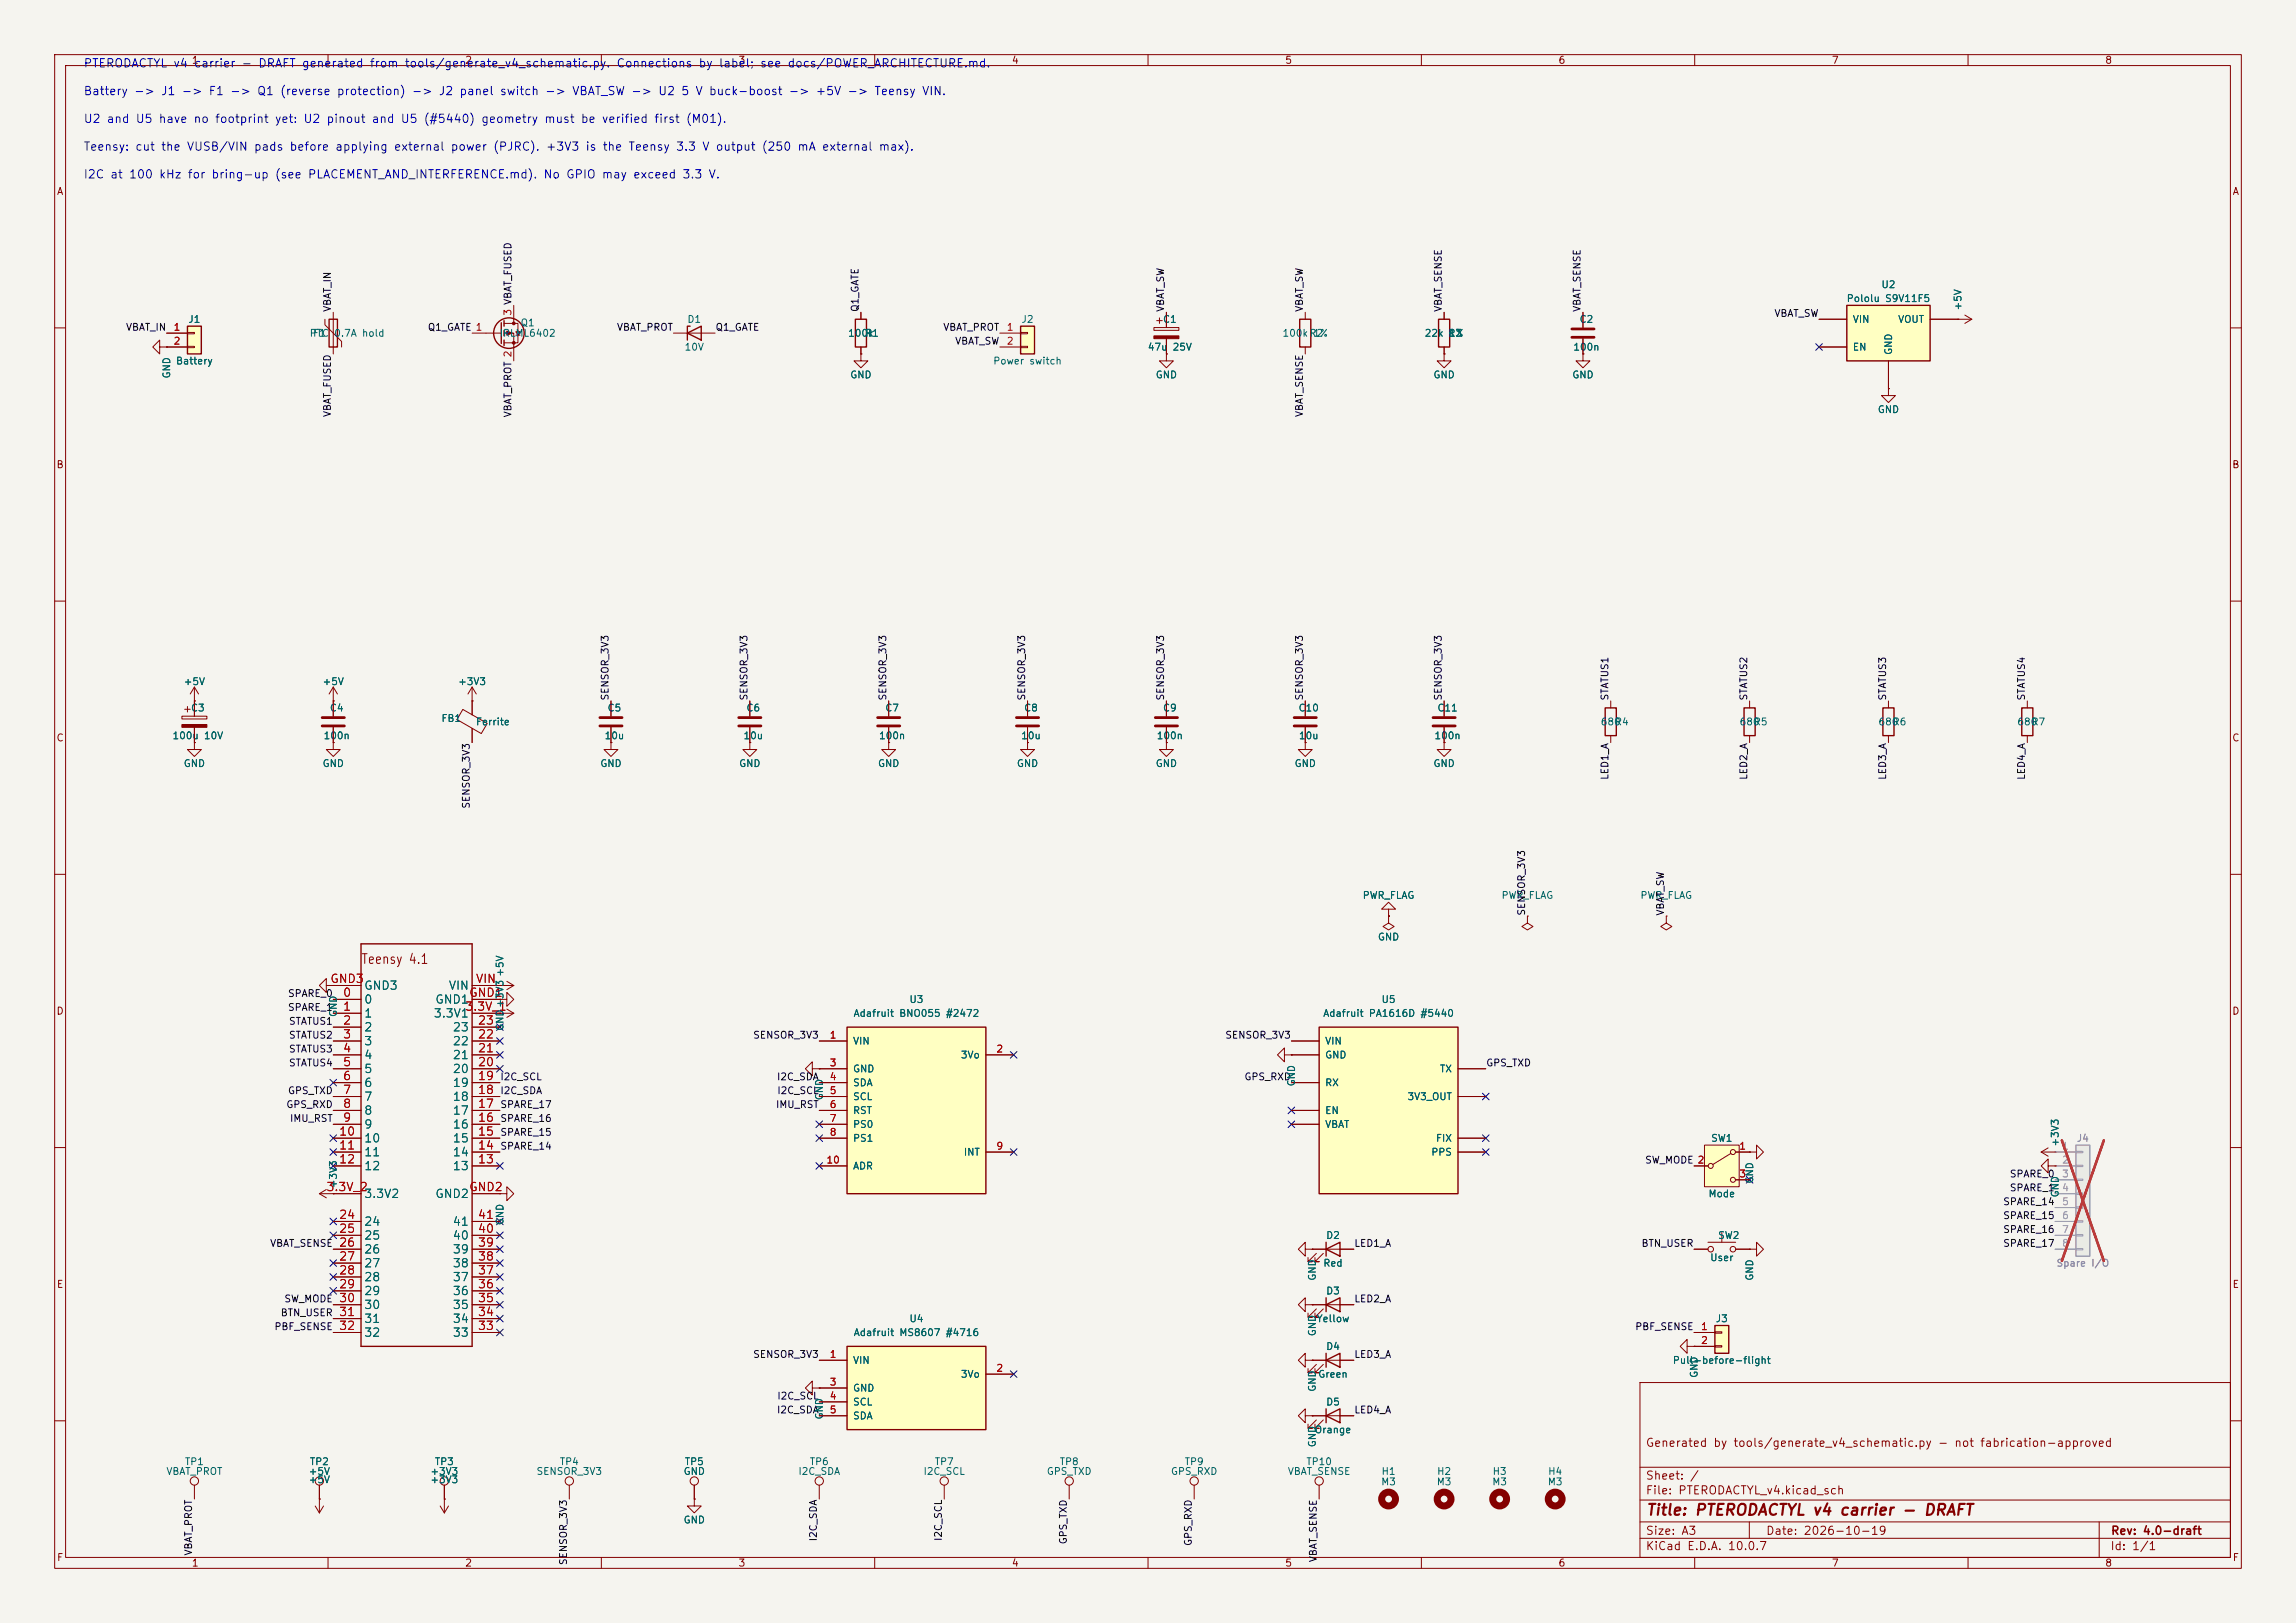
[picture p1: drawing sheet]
<svg xmlns="http://www.w3.org/2000/svg" width="420mm" height="297mm" viewBox="0 0 420 297" stroke-linecap="round" stroke-linejoin="round" font-family="sans-serif">
<defs><g id="words">
<text font-size="2" fill="#840000" x="301" y="277.8">Title: PTERODACTYL v4 carrier - DRAFT</text>
<text font-size="1.8" fill="#840000" x="66" y="176.8">Teensy 4.1</text>
<g font-size="1.5" fill="#0000c2">
<text x="15.2" y="12.7">PTERODACTYL v4 carrier - DRAFT generated from tools/generate_v4_schematic.py. Connections by label; see docs/POWER_ARCHITECTURE.md.</text>
<text x="15.2" y="17.8">Battery -&gt; J1 -&gt; F1 -&gt; Q1 (reverse protection) -&gt; J2 panel switch -&gt; VBAT_SW -&gt; U2 5 V buck-boost -&gt; +5V -&gt; Teensy VIN.</text>
<text x="15.2" y="22.9">U2 and U5 have no footprint yet: U2 pinout and U5 (#5440) geometry must be verified first (M01).</text>
<text x="15.2" y="28">Teensy: cut the VUSB/VIN pads before applying external power (PJRC). +3V3 is the Teensy 3.3 V output (250 mA external max).</text>
<text x="15.2" y="33">I2C at 100 kHz for bring-up (see PLACEMENT_AND_INTERFERENCE.md). No GPIO may exceed 3.3 V.</text>
</g>
<g font-size="1.5" fill="#a90000">
<text x="60.3" y="180.3">GND3</text>
<text x="62.6" y="182.8">0</text>
<text x="62.6" y="185.3">1</text>
<text x="85" y="185.3">3.3V_1</text>
<text x="85.7" y="182.8">GND1</text>
<text x="86.9" y="180.3">VIN</text>
<text x="62.6" y="187.9">2</text>
<text x="62.6" y="190.4">3</text>
<text x="87.3" y="190.4">22</text>
<text x="87.3" y="187.9">23</text>
<text x="62.6" y="193">4</text>
<text x="62.6" y="195.5">5</text>
<text x="87.3" y="195.5">20</text>
<text x="87.3" y="193">21</text>
<text x="62.6" y="198">6</text>
<text x="62.6" y="200.6">7</text>
<text x="62.6" y="203.1">8</text>
<text x="87.3" y="203.1">17</text>
<text x="87.3" y="200.6">18</text>
<text x="87.3" y="198">19</text>
<text x="61.9" y="208.2">10</text>
<text x="62.6" y="205.7">9</text>
<text x="87.3" y="208.2">15</text>
<text x="87.3" y="205.7">16</text>
<text x="61.9" y="210.7">11</text>
<text x="61.9" y="213.3">12</text>
<text x="87.3" y="213.3">13</text>
<text x="87.3" y="210.7">14</text>
<text x="59.6" y="218.4">3.3V_2</text>
<text x="85.7" y="218.4">GND2</text>
<text x="61.9" y="223.4">24</text>
<text x="61.9" y="226">25</text>
<text x="87.3" y="226">40</text>
<text x="87.3" y="223.4">41</text>
<text x="61.9" y="228.5">26</text>
<text x="61.9" y="231.1">27</text>
<text x="61.9" y="233.6">28</text>
<text x="87.3" y="233.6">37</text>
<text x="87.3" y="231.1">38</text>
<text x="87.3" y="228.5">39</text>
<text x="61.9" y="236.1">29</text>
<text x="61.9" y="238.7">30</text>
<text x="87.3" y="238.7">35</text>
<text x="87.3" y="236.1">36</text>
<text x="61.9" y="241.2">31</text>
<text x="61.9" y="243.8">32</text>
<text x="87.3" y="243.8">33</text>
<text x="87.3" y="241.2">34</text>
</g>
<g font-size="1.5" fill="#006464">
<text x="66.5" y="184">0</text>
<text x="66.5" y="181.5">GND3</text>
<text x="79.5" y="184">GND1</text>
<text x="82" y="181.5">VIN</text>
<text x="66.5" y="186.6">1</text>
<text x="66.5" y="189.1">2</text>
<text x="66.5" y="191.7">3</text>
<text x="79.2" y="186.6">3.3V1</text>
<text x="82.7" y="191.7">22</text>
<text x="82.7" y="189.1">23</text>
<text x="66.5" y="194.2">4</text>
<text x="66.5" y="196.7">5</text>
<text x="82.7" y="196.7">20</text>
<text x="82.7" y="194.2">21</text>
<text x="66.5" y="199.3">6</text>
<text x="66.5" y="201.8">7</text>
<text x="82.7" y="201.8">18</text>
<text x="82.7" y="199.3">19</text>
<text x="66.5" y="204.4">8</text>
<text x="66.5" y="206.9">9</text>
<text x="66.5" y="209.4">10</text>
<text x="82.7" y="209.4">15</text>
<text x="82.7" y="206.9">16</text>
<text x="82.7" y="204.4">17</text>
<text x="66.5" y="212">11</text>
<text x="66.5" y="214.5">12</text>
<text x="82.7" y="214.5">13</text>
<text x="82.7" y="212">14</text>
<text x="66.5" y="219.6">3.3V2</text>
<text x="79.5" y="219.6">GND2</text>
<text x="66.5" y="224.7">24</text>
<text x="66.5" y="227.2">25</text>
<text x="82.7" y="227.2">40</text>
<text x="82.7" y="224.7">41</text>
<text x="66.5" y="229.8">26</text>
<text x="66.5" y="232.3">27</text>
<text x="82.7" y="232.3">38</text>
<text x="82.7" y="229.8">39</text>
<text x="66.5" y="234.8">28</text>
<text x="66.5" y="237.4">29</text>
<text x="66.5" y="239.9">30</text>
<text x="82.7" y="239.9">35</text>
<text x="82.7" y="237.4">36</text>
<text x="82.7" y="234.8">37</text>
<text x="66.5" y="242.5">31</text>
<text x="66.5" y="245">32</text>
<text x="82.7" y="245">33</text>
<text x="82.7" y="242.5">34</text>
</g>
<g font-size="1.5" fill="#840000">
<text x="300.9" y="265.1">Generated by tools/generate_v4_schematic.py - not fabrication-approved</text>
<text x="300.9" y="273.8">File: PTERODACTYL_v4.kicad_sch</text>
<text x="300.9" y="271.1">Sheet: /</text>
<text x="300.9" y="281.2">Size: A3</text>
<text x="322.9" y="281.2">Date: 2026-10-19</text>
<text x="386" y="281.2">Rev: 4.0-draft</text>
<text x="300.9" y="284">KiCad E.D.A. 10.0.7</text>
<text x="385.9" y="284">Id: 1/1</text>
</g>
<g font-size="1.3" fill="#840000">
<text x="35" y="12">1</text>
<text x="85" y="12">2</text>
<text x="135" y="12">3</text>
<text x="185" y="12">4</text>
<text x="235" y="12">5</text>
<text x="285" y="12">6</text>
<text x="335" y="12">7</text>
<text x="385" y="12">8</text>
<text x="10.3" y="36">A</text>
<text x="408.3" y="36">A</text>
<text x="10.2" y="86">B</text>
<text x="408.2" y="86">B</text>
<text x="10.2" y="136">C</text>
<text x="408.2" y="136">C</text>
<text x="10.2" y="186">D</text>
<text x="408.2" y="186">D</text>
<text x="10.3" y="236">E</text>
<text x="408.3" y="236">E</text>
<text x="10.3" y="286">F</text>
<text x="35" y="287">1</text>
<text x="85" y="287">2</text>
<text x="135" y="287">3</text>
<text x="185" y="287">4</text>
<text x="235" y="287">5</text>
<text x="285" y="287">6</text>
<text x="335" y="287">7</text>
<text x="385" y="287">8</text>
<text x="408.3" y="286">F</text>
</g>
<g font-size="1.3" fill="#006464">
<text x="344" y="53">U2</text>
<text x="34.3" y="59.4">J1</text>
<text x="125.6" y="59.4">D1</text>
<text x="186.7" y="59.4">J2</text>
<text x="212.6" y="59.4">C1</text>
<text x="288.8" y="59.4">C2</text>
<text x="337.7" y="55.6">Pololu S9V11F5</text>
<text x="338.8" y="59.4">VIN</text>
<text x="347.1" y="59.4">VOUT</text>
<text x="359.1" y="56.9" transform="rotate(-90 359.1 56.9)">+5V</text>
<text x="56.5" y="61.9">PTC</text>
<text x="57.1" y="61.9">F1</text>
<text x="61" y="61.9">0.7A hold</text>
<text x="91.3" y="61.9">IRLML6402</text>
<text x="95.1" y="60">Q1</text>
<text x="125.1" y="64.5">10V</text>
<text x="155" y="61.9">100k</text>
<text x="158.1" y="61.9">R1</text>
<text x="209.8" y="64.5">47u</text>
<text x="214.4" y="64.5">25V</text>
<text x="234.5" y="61.9">100kR2</text>
<text x="240.1" y="61.9">1%</text>
<text x="260.5" y="61.9">22k R3</text>
<text x="264.9" y="61.9">1%</text>
<text x="287.7" y="64.5">100n</text>
<text x="338.8" y="64.5">EN</text>
<text x="346.4" y="65.1" transform="rotate(-90 346.4 65.1)">GND</text>
<text x="31.4" y="69.4" transform="rotate(-90 31.4 69.4)">GND</text>
<text x="32.1" y="67">Battery</text>
<text x="155.4" y="69.5">GND</text>
<text x="181.6" y="67">Power switch</text>
<text x="211.3" y="69.5">GND</text>
<text x="262.1" y="69.5">GND</text>
<text x="287.5" y="69.5">GND</text>
<text x="343.4" y="75.9">GND</text>
<text x="33.5" y="125.7">+5V</text>
<text x="58.9" y="125.7">+5V</text>
<text x="83.7" y="125.7">+3V3</text>
<text x="34.8" y="130.5">C3</text>
<text x="60.2" y="130.5">C4</text>
<text x="111" y="130.5">C5</text>
<text x="136.4" y="130.5">C6</text>
<text x="161.8" y="130.5">C7</text>
<text x="187.2" y="130.5">C8</text>
<text x="212.6" y="130.5">C9</text>
<text x="237.4" y="130.5">C10</text>
<text x="262.8" y="130.5">C11</text>
<text x="31.4" y="135.6">100u 10V</text>
<text x="59.1" y="135.6">100n</text>
<text x="80.6" y="132.4">FB1</text>
<text x="87" y="133">Ferrite</text>
<text x="110.5" y="135.6">10u</text>
<text x="135.9" y="135.6">10u</text>
<text x="160.7" y="135.6">100n</text>
<text x="186.7" y="135.6">10u</text>
<text x="211.5" y="135.6">100n</text>
<text x="237.5" y="135.6">10u</text>
<text x="262.3" y="135.6">100n</text>
<text x="292.7" y="133">680</text>
<text x="295.3" y="133">R4</text>
<text x="318.1" y="133">680</text>
<text x="320.7" y="133">R5</text>
<text x="343.5" y="133">680</text>
<text x="346.1" y="133">R6</text>
<text x="368.9" y="133">680</text>
<text x="371.5" y="133">R7</text>
<text x="33.5" y="140.7">GND</text>
<text x="58.9" y="140.7">GND</text>
<text x="109.7" y="140.7">GND</text>
<text x="135.1" y="140.7">GND</text>
<text x="160.5" y="140.7">GND</text>
<text x="185.9" y="140.7">GND</text>
<text x="211.3" y="140.7">GND</text>
<text x="236.7" y="140.7">GND</text>
<text x="262.1" y="140.7">GND</text>
<text x="249.2" y="164.8">PWR_FLAG</text>
<text x="274.6" y="164.8">PWR_FLAG</text>
<text x="300" y="164.8">PWR_FLAG</text>
<text x="251.9" y="172.4">GND</text>
<text x="166.2" y="183.8">U3</text>
<text x="252.6" y="183.8">U5</text>
<text x="61.9" y="186.2" transform="rotate(-90 61.9 186.2)">GND</text>
<text x="92.4" y="188.8" transform="rotate(-90 92.4 188.8)">GND+3V3 +5V</text>
<text x="155.9" y="191.5">VIN</text>
<text x="156" y="186.4">Adafruit BNO055 #2472</text>
<text x="241.9" y="186.4">Adafruit PA1616D #5440</text>
<text x="242.3" y="191.5">VIN</text>
<text x="155.9" y="196.5">GND</text>
<text x="175.6" y="194">3Vo</text>
<text x="242.3" y="194">GND</text>
<text x="263.3" y="196.5">TX</text>
<text x="150.8" y="201.5" transform="rotate(-90 150.8 201.5)">GND</text>
<text x="155.9" y="199.1">SDA</text>
<text x="155.9" y="201.6">SCL</text>
<text x="237.2" y="198.9" transform="rotate(-90 237.2 198.9)">GND</text>
<text x="242.3" y="199.1">RX</text>
<text x="257.4" y="201.6">3V3_OUT</text>
<text x="155.9" y="204.2">RST</text>
<text x="155.9" y="206.7">PS0</text>
<text x="155.9" y="209.2">PS1</text>
<text x="242.3" y="204.2">EN</text>
<text x="242.3" y="206.7">VBAT</text>
<text x="262.6" y="209.2">FIX</text>
<text x="312.9" y="209.2">SW1</text>
<text x="376.9" y="209.9" transform="rotate(-90 376.9 209.9)">+3V3</text>
<text x="155.9" y="214.3">ADR</text>
<text x="176.2" y="211.8">INT</text>
<text x="261.7" y="211.8">PPS</text>
<text x="61.9" y="217.6" transform="rotate(-90 61.9 217.6)">+3V3</text>
<text x="312.4" y="219.4">Mode</text>
<text x="321" y="216.7" transform="rotate(-90 321 216.7)">GND</text>
<text x="376.9" y="219.2" transform="rotate(-90 376.9 219.2)">GND</text>
<text x="92.4" y="224.3" transform="rotate(-90 92.4 224.3)">GND</text>
<text x="242.5" y="227">D2</text>
<text x="314.2" y="227">SW2</text>
<text x="242" y="232.1">Red</text>
<text x="312.7" y="231.1">User</text>
<text x="241" y="234.5" transform="rotate(-90 241 234.5)">GND</text>
<text x="242.5" y="237.2">D3</text>
<text x="321" y="234.5" transform="rotate(-90 321 234.5)">GND</text>
<text x="156.1" y="244.8">Adafruit MS8607 #4716</text>
<text x="166.2" y="242.3">U4</text>
<text x="240.7" y="242.3">Yellow</text>
<text x="241" y="244.6" transform="rotate(-90 241 244.6)">GND</text>
<text x="313.7" y="242.3">J3</text>
<text x="155.9" y="249.9">VIN</text>
<text x="242.5" y="247.3">D4</text>
<text x="305.9" y="249.9">Pull-before-flight</text>
<text x="155.9" y="255">GND</text>
<text x="155.9" y="257.5">SCL</text>
<text x="175.6" y="252.4">3Vo</text>
<text x="241" y="254.8" transform="rotate(-90 241 254.8)">GND</text>
<text x="241" y="252.4">Green</text>
<text x="242.5" y="257.5">D5</text>
<text x="310.8" y="252.3" transform="rotate(-90 310.8 252.3)">GND</text>
<text x="150.8" y="259.9" transform="rotate(-90 150.8 259.9)">GND</text>
<text x="155.9" y="260">SDA</text>
<text x="240.4" y="262.6">Orange</text>
<text x="33.7" y="268.4">TP1</text>
<text x="56.6" y="268.4">TP2</text>
<text x="79.4" y="268.4">TP3</text>
<text x="102.3" y="268.4">TP4</text>
<text x="125.1" y="268.4">TP5</text>
<text x="148" y="268.4">TP6</text>
<text x="170.9" y="268.4">TP7</text>
<text x="193.7" y="268.4">TP8</text>
<text x="216.6" y="268.4">TP9</text>
<text x="238.8" y="268.4">TP10</text>
<text x="241" y="265" transform="rotate(-90 241 265)">GND</text>
<text x="30.3" y="270.2">VBAT_PROT</text>
<text x="56.4" y="271.7">+5V</text>
<text x="56.4" y="270.2">+5V</text>
<text x="78.6" y="270.2">+3V3</text>
<text x="78.6" y="271.7">+3V3</text>
<text x="98" y="270.2">SENSOR_3V3</text>
<text x="124.9" y="270.2">GND</text>
<text x="145.9" y="270.2">I2C_SDA</text>
<text x="168.8" y="270.2">I2C_SCL</text>
<text x="191.4" y="270.2">GPS_TXD</text>
<text x="214.1" y="270.2">GPS_RXD</text>
<text x="235.5" y="270.2">VBAT_SENSE</text>
<text x="252.5" y="272.1">M3</text>
<text x="252.6" y="270.2">H1</text>
<text x="262.7" y="272.1">M3</text>
<text x="262.8" y="270.2">H2</text>
<text x="272.9" y="272.1">M3</text>
<text x="272.9" y="270.2">H3</text>
<text x="283" y="272.1">M3</text>
<text x="283.1" y="270.2">H4</text>
<text x="124.9" y="279.1">GND</text>
</g>
<g font-size="1.3" fill="#0f0f0f">
<text x="60.8" y="57.2" transform="rotate(-90 60.8 57.2)">VBAT_IN</text>
<text x="157.4" y="57.2" transform="rotate(-90 157.4 57.2)">Q1_GATE</text>
<text x="213.2" y="57.2" transform="rotate(-90 213.2 57.2)">VBAT_SW</text>
<text x="238.6" y="57.2" transform="rotate(-90 238.6 57.2)">VBAT_SW</text>
<text x="264" y="57.2" transform="rotate(-90 264 57.2)">VBAT_SENSE</text>
<text x="289.4" y="57.2" transform="rotate(-90 289.4 57.2)">VBAT_SENSE</text>
<text x="324.5" y="58.3">VBAT_SW</text>
<text x="22.9" y="60.8">VBAT_IN</text>
<text x="78.1" y="60.8">Q1_GATE 1</text>
<text x="112.7" y="60.8">VBAT_PROT</text>
<text x="130.8" y="60.8">Q1_GATE</text>
<text x="172.4" y="60.8">VBAT_PROT</text>
<text x="174.6" y="63.4">VBAT_SW</text>
<text x="60.8" y="76.4" transform="rotate(-90 60.8 76.4)">VBAT_FUSED</text>
<text x="93.9" y="76.5" transform="rotate(-90 93.9 76.5)">VBAT_PROT 2</text>
<text x="238.6" y="76.4" transform="rotate(-90 238.6 76.4)">VBAT_SENSE</text>
<text x="111.6" y="128.3" transform="rotate(-90 111.6 128.3)">SENSOR_3V3</text>
<text x="137" y="128.3" transform="rotate(-90 137 128.3)">SENSOR_3V3</text>
<text x="162.4" y="128.3" transform="rotate(-90 162.4 128.3)">SENSOR_3V3</text>
<text x="187.8" y="128.3" transform="rotate(-90 187.8 128.3)">SENSOR_3V3</text>
<text x="213.2" y="128.3" transform="rotate(-90 213.2 128.3)">SENSOR_3V3</text>
<text x="238.6" y="128.3" transform="rotate(-90 238.6 128.3)">SENSOR_3V3</text>
<text x="264" y="128.3" transform="rotate(-90 264 128.3)">SENSOR_3V3</text>
<text x="294.5" y="128.3" transform="rotate(-90 294.5 128.3)">STATUS1</text>
<text x="319.9" y="128.3" transform="rotate(-90 319.9 128.3)">STATUS2</text>
<text x="345.3" y="128.3" transform="rotate(-90 345.3 128.3)">STATUS3</text>
<text x="370.7" y="128.3" transform="rotate(-90 370.7 128.3)">STATUS4</text>
<text x="294.5" y="142.8" transform="rotate(-90 294.5 142.8)">LED1_A</text>
<text x="319.9" y="142.8" transform="rotate(-90 319.9 142.8)">LED2_A</text>
<text x="345.3" y="142.8" transform="rotate(-90 345.3 142.8)">LED3_A</text>
<text x="370.7" y="142.8" transform="rotate(-90 370.7 142.8)">LED4_A</text>
<text x="86.2" y="148.1" transform="rotate(-90 86.2 148.1)">SENSOR_3V3</text>
<text x="279.3" y="167.7" transform="rotate(-90 279.3 167.7)">SENSOR_3V3</text>
<text x="304.7" y="167.7" transform="rotate(-90 304.7 167.7)">VBAT_SW</text>
<text x="52.6" y="185.3">SPARE_1</text>
<text x="52.6" y="182.8">SPARE_0</text>
<text x="52.7" y="190.4">STATUS2</text>
<text x="52.7" y="187.8">STATUS1</text>
<text x="137.7" y="190.4">SENSOR_3V3</text>
<text x="224" y="190.4">SENSOR_3V3</text>
<text x="52.7" y="192.9">STATUS3</text>
<text x="52.7" y="195.5">STATUS4</text>
<text x="91.4" y="198">I2C_SCL</text>
<text x="142" y="198">I2C_SDA</text>
<text x="227.5" y="198">GPS_RXD</text>
<text x="271.8" y="195.5">GPS_TXD</text>
<text x="52.3" y="203.1">GPS_RXD</text>
<text x="52.6" y="200.5">GPS_TXD</text>
<text x="91.4" y="200.5">I2C_SDA</text>
<text x="91.4" y="203.1">SPARE_17</text>
<text x="141.8" y="203.1">IMU_RST</text>
<text x="142.1" y="200.5">I2C_SCL</text>
<text x="52.9" y="205.6">IMU_RST</text>
<text x="91.4" y="208.2">SPARE_15</text>
<text x="91.4" y="205.6">SPARE_16</text>
<text x="91.4" y="210.7">SPARE_14</text>
<text x="300.8" y="213.2">SW_MODE 2</text>
<text x="367.5" y="215.8">SPARE_0</text>
<text x="366.3" y="220.9">SPARE_14</text>
<text x="367.5" y="218.3">SPARE_1</text>
<text x="366.3" y="223.4">SPARE_15</text>
<text x="366.3" y="225.9">SPARE_16</text>
<text x="49.3" y="228.5">VBAT_SENSE</text>
<text x="247.6" y="228.5">LED1_A</text>
<text x="300.2" y="228.5">BTN_USER</text>
<text x="366.3" y="228.5">SPARE_17</text>
<text x="51.9" y="238.6">SW_MODE</text>
<text x="247.6" y="238.6">LED2_A</text>
<text x="50.1" y="243.7">PBF_SENSE</text>
<text x="51.2" y="241.2">BTN_USER</text>
<text x="299" y="243.7">PBF_SENSE</text>
<text x="137.7" y="248.8">SENSOR_3V3</text>
<text x="247.6" y="248.8">LED3_A</text>
<text x="142.1" y="256.4">I2C_SCL</text>
<text x="142" y="259">I2C_SDA</text>
<text x="247.6" y="259">LED4_A</text>
<text x="35.4" y="284.8" transform="rotate(-90 35.4 284.8)">VBAT_PROT</text>
<text x="104" y="286.5" transform="rotate(-90 104 286.5)">SENSOR_3V3</text>
<text x="149.7" y="282.2" transform="rotate(-90 149.7 282.2)">I2C_SDA</text>
<text x="172.6" y="282.1" transform="rotate(-90 172.6 282.1)">I2C_SCL</text>
<text x="195.5" y="282.7" transform="rotate(-90 195.5 282.7)">GPS_TXD</text>
<text x="218.3" y="283" transform="rotate(-90 218.3 283)">GPS_RXD</text>
<text x="241.2" y="286" transform="rotate(-90 241.2 286)">VBAT_SENSE</text>
</g>
<g font-size="1.3" fill="#a90000">
<text x="93.8" y="57.9" transform="rotate(-90 93.8 57.9)">3 VBAT_FUSED</text>
<text x="31.7" y="60.8">1</text>
<text x="31.7" y="63.4">2</text>
<text x="184.1" y="60.8">1</text>
<text x="184.1" y="63.4">2</text>
<text x="151.7" y="190.4">1</text>
<text x="151.7" y="195.4">3</text>
<text x="151.7" y="198">4</text>
<text x="182.1" y="192.9">2</text>
<text x="151.7" y="200.5">5</text>
<text x="151.7" y="203.1">6</text>
<text x="151.7" y="205.6">7</text>
<text x="151.7" y="208.1">8</text>
<text x="151.1" y="213.2">10</text>
<text x="182.1" y="210.7">9</text>
<text x="310.4" y="213.2">2</text>
<text x="318" y="210.7">1</text>
<text x="318" y="215.8">3</text>
<text x="311.1" y="243.7">1</text>
<text x="151.7" y="248.8">1</text>
<text x="182.1" y="251.3">2</text>
<text x="311.1" y="246.2">2</text>
<text x="151.7" y="253.9">3</text>
<text x="151.7" y="256.4">4</text>
<text x="151.7" y="258.9">5</text>
</g>
<g font-size="1.3" fill="#939391">
<text x="379.8" y="209.2">J4</text>
<text x="376.1" y="232.1">Spare I/O</text>
</g>
<g font-size="1.3" fill="#a5a4a2">
<text x="377.1" y="210.7">1</text>
<text x="377.1" y="213.2">2</text>
<text x="377.1" y="215.8">3</text>
<text x="377.1" y="218.3">4</text>
<text x="377.1" y="220.8">5</text>
<text x="377.1" y="223.4">6</text>
<text x="377.1" y="225.9">7</text>
<text x="377.1" y="228.5">8</text>
</g>
</g></defs>
<path d="M0 0h420v297h-420z" fill="#f5f4ef" stroke="#f5f4ef" stroke-width=".18"/>
<g fill="none" stroke="#840000" stroke-width=".18">
<path d="M10 10h400v277h-400zM12 12h396v273h-396zM60 10v2M110 10v2M160 10v2M210 10v2M260 10v2M310 10v2M360 10v2M264.2 57.2v1.2M289.6 57.2v2.7M10 60h2"/>
<path d="M213.4 64.8v1.2h1.2l-1.2 1.3-1.3-1.3h1.3M213.4 64.8h.1M264.2 64.8v1.2h1.2l-1.2 1.3-1.3-1.3h1.3M264.2 64.8h.1M264.2 63.5v1.3M289.6 64.8v1.2h1.2l-1.2 1.3-1.3-1.3h1.3M289.6 64.8h.1M289.6 62v2.8M408 60h2M10 110h2M408 110h2M213.4 135.9v1.3h1.2l-1.2 1.2-1.3-1.2h1.3"/>
<path d="M213.4 135.9h.1M213.4 128.3v2.8M213.4 133.1v2.8M10 160h2M408 160h2M254 166.4h1.3l-1.3-1.3-1.3 1.3h1.3v1.2M254 167.6h.1M279.4 167.6v1.3l1 .6-1 .7-1-.7 1-.6M279.4 167.6h.1M10 210h2M373.4 210.8l1.2 .8M373.4 210.8h2.5"/>
<path d="M374.6 210.1l-1.2 .7M375.9 210.8h.1M408 210h2M240 228.6h7.6M240.8 229.4l-1.5 1.5h.7h-.7v-.8M242.1 229.4l-1.6 1.5h.8h-.8v-.8M320 228.6h1.3v-1.3l1.3 1.3-1.3 1.3v-1.3M320 228.6h.1M300 253h108v32h-108zM308.6 246.4v-1.3l-1.3 1.3 1.3 1.2v-1.2h1.3M309.9 246.4h.1M10 260h2"/>
<path d="M104.1 271.8v2.5M127 274.3v1.3h1.3l-1.3 1.3-1.3-1.3h1.3M127 274.3h.1M127 271.8v2.5M300 278.5h108M300 274.5h108M300 268.5h108M320 278.5v3M384 278.5v6.5M408 260h2M60 285v2M110 285v2"/>
<path d="M160 285v2M210 285v2M260 285v2M300 281.5h108M310 285v2M360 285v2"/>
<circle cx="104.1" cy="271" r=".76"/>
<circle cx="127" cy="271" r=".76"/>
</g>
<path d="M263.1 58.4h2.1v5.1h-2.1zM242.6 228.6l2.5-1.3v2.6zM242.6 227.3v2.6" fill="none" stroke="#840000" stroke-width=".25"/>
<path d="M287.5 60.2h4.1M287.5 61.7h4.1M211.3 131.3h4.1M211.3 132.8h4.1" fill="none" stroke="#840000" stroke-width=".51"/>
<path d="M379.7 209.6h2.6v20.3h-2.6z" fill="#ebeae8"/>
<path d="M379.7 209.6h2.6v20.3h-2.6z" fill="none" stroke="#9c9b98" stroke-width=".25"/>
<g fill="none" stroke="#9c9b98" stroke-width=".18">
<path d="M375.9 210.8h3.8M375.9 213.4h3.8M375.9 215.9h3.8M375.9 218.4h3.8M379.7 210.7h1.3v.2h-1.3zM379.7 213.2h1.3v.3h-1.3zM379.7 215.8h1.3v.2h-1.3zM379.7 218.3h1.3v.3h-1.3zM375.9 221h3.8M375.9 223.5h3.8M375.9 226.1h3.8M375.9 228.6h3.8"/>
<path d="M379.7 220.9h1.3v.2h-1.3zM379.7 223.4h1.3v.2h-1.3zM379.7 225.9h1.3v.3h-1.3zM379.7 228.5h1.3v.2h-1.3z"/>
</g>
<path d="M377.2 208.7l7.6 22M384.8 208.7l-7.6 22" fill="none" stroke="#e12e31" stroke-width=".46"/>
<path d="M254 167.6v1.3l1 .6-1 .7-1-.7 1-.6M254 167.6h.1M238.8 228.6v-1.3l-1.3 1.3 1.3 1.3v-1.3h1.2M240 228.6h.1" fill="none" stroke="#840000" stroke-width=".18"/>
<path d="M241.3 188h25.4v30.4h-25.4z" fill="#ffffc2"/>
<path d="M241.3 188h25.4v30.4h-25.4z" fill="none" stroke="#840000" stroke-width=".25"/>
<path d="M148.6 195.6v-1.3l-1.3 1.3 1.3 1.3v-1.3h1.3M149.9 195.6h.1M236.2 193h5.1M236.2 198.1h5.1M236.2 190.5h5.1M266.7 195.6h5.1M236.2 203.2h5.1M236.2 205.7h5.1M266.7 200.7h5.1M266.7 208.3h5.1M266.7 210.8h5.1" fill="none" stroke="#840000" stroke-width=".18"/>
<path d="M154.9 188h25.4v30.4h-25.4z" fill="#ffffc2"/>
<path d="M154.9 188h25.4v30.4h-25.4zM242.6 259.1l2.5-1.3v2.5zM242.6 257.8v2.5" fill="none" stroke="#840000" stroke-width=".25"/>
<g fill="none" stroke="#840000" stroke-width=".18">
<path d="M149.9 190.5h5M149.9 195.6h5M149.9 198.1h5M180.3 193h5.1M149.9 200.7h5M149.9 203.2h5M149.9 205.7h5M149.9 208.3h5M149.9 213.4h5M180.3 210.8h5.1M148.6 254v-1.3l-1.3 1.3 1.3 1.3v-1.3h1.3M149.9 254h.1"/>
<path d="M238.8 259.1v-1.3l-1.3 1.3 1.3 1.2v-1.2h1.2M240 259.1h.1M240 259.1h7.6M240.8 259.8l-1.5 1.6h.7h-.7v-.8M242.1 259.8l-1.6 1.6h.8h-.8v-.8M149.9 271.8v2.5M241.3 271.8v2.5"/>
<circle cx="149.9" cy="271" r=".76"/>
<circle cx="241.3" cy="271" r=".76"/>
</g>
<path d="M154.9 246.4h25.4v15.2h-25.4z" fill="#ffffc2"/>
<path d="M154.9 246.4h25.4v15.2h-25.4z" fill="none" stroke="#840000" stroke-width=".25"/>
<g fill="none" stroke="#840000" stroke-width=".18">
<path d="M29.2 63.5v-1.3l-1.3 1.3 1.3 1.3v-1.3h1.3M30.5 63.5h.1M234.9 193v-1.2l-1.2 1.2 1.2 1.3v-1.3h1.3M236.2 193h.1M149.9 248.9h5M149.9 254h5M149.9 256.5h5M149.9 259.1h5M180.3 251.5h5.1M172.7 271.8v2.5M195.6 271.8v2.5M218.4 271.8v2.5"/>
<circle cx="172.7" cy="271" r=".76"/>
<circle cx="195.6" cy="271" r=".76"/>
<circle cx="218.4" cy="271" r=".76"/>
</g>
<path d="M34.3 59.7h2.5v5.1h-2.5z" fill="#ffffc2"/>
<path d="M34.3 59.7h2.5v5.1h-2.5zM60.2 58.4h1.5v5.1h-1.5zM126.2 59.7h-.5v2.5M156.5 58.4h2v5.1h-2zM125.7 61l2.6-1.3v2.5zM242.6 238.8l2.5-1.3v2.5zM242.6 237.5v2.5M242.6 248.9l2.5-1.3v2.6zM242.6 247.6v2.6" fill="none" stroke="#840000" stroke-width=".25"/>
<g fill="none" stroke="#840000" stroke-width=".18">
<path d="M59.4 58.4v1l3.1 3.1v1M61 57.2v7.6M157.5 57.2v1.2M30.5 61h3.8M30.5 63.5h3.8M34.3 60.8h1.3v.3h-1.3zM34.3 63.4h1.3v.2h-1.3zM123.2 61h7.6M157.5 64.8v1.2h1.2l-1.2 1.3-1.3-1.3h1.3M157.5 64.8h.1M157.5 63.5v1.3M33.3 131.1h4.5v.5h-4.5z"/>
<path d="M33.8 129.8h1M34.3 129.3v1M35.6 135.9v1.3h1.2l-1.2 1.2-1.3-1.2h1.3M35.6 135.9h.1M35.6 128.3h.1M35.6 125.7v5.4M35.6 133.1v2.8M35.6 125.7l-.8 1.3M35.6 125.7l.7 1.3M61 135.9v1.3h1.2l-1.2 1.2-1.3-1.2h1.3M61 135.9h.1M61 128.3h.1"/>
<path d="M61 125.7v5.4M61 133.1v2.8M61 125.7l-.8 1.3M61 125.7l.7 1.3M84.7 129.8l4.4 2.6-1.1 1.8-4.4-2.5zM86.4 128.3h.1M86.4 125.7v5.1M86.4 133.3v2.6M86.4 125.7l-.8 1.3M86.4 125.7l.7 1.3M111.8 135.9v1.3h1.2l-1.2 1.2-1.3-1.2h1.3M111.8 135.9h.1"/>
<path d="M111.8 128.3v2.8M111.8 133.1v2.8M188 135.9v1.3h1.2l-1.2 1.2-1.3-1.2h1.3M188 135.9h.1M188 128.3v2.8M188 133.1v2.8M238.8 135.9v1.3h1.2l-1.2 1.2-1.3-1.2h1.3M238.8 135.9h.1M238.8 128.3v2.8M238.8 133.1v2.8M264.2 135.9v1.3h1.2l-1.2 1.2-1.3-1.2h1.3M264.2 135.9h.1"/>
<path d="M264.2 128.3v2.8M264.2 133.1v2.8M238.8 238.8v-1.3l-1.3 1.3 1.3 1.2v-1.2h1.2M240 238.8h.1M240 238.8h7.6M240.8 239.5l-1.5 1.5h.7h-.7v-.7M242.1 239.5l-1.6 1.5h.8h-.8v-.7M238.8 248.9v-1.3l-1.3 1.3 1.3 1.3v-1.3h1.2M240 248.9h.1M240 248.9h7.6M240.8 249.7l-1.5 1.5h.7h-.7v-.8M242.1 249.7l-1.6 1.5h.8h-.8v-.8"/>
</g>
<path d="M58.9 131.3h4.1M58.9 132.8h4.1M109.7 131.3h4.1M109.7 132.8h4.1M185.9 131.3h4.1M185.9 132.8h4.1M236.7 131.3h4.1M236.7 132.8h4.1M262.1 131.3h4.1M262.1 132.8h4.1" fill="none" stroke="#840000" stroke-width=".51"/>
<path d="M33.3 132.6h4.5v.5h-4.5z" fill="#840000" stroke="#840000" stroke-width=".18"/>
<g fill="none" stroke="#840000" stroke-width="1.3">
<circle cx="254" cy="274.3" r="1.27"/>
<circle cx="274.3" cy="274.3" r="1.27"/>
</g>
<path d="M186.7 59.7h2.5v5.1h-2.5z" fill="#ffffc2"/>
<g fill="none" stroke="#840000" stroke-width=".25">
<path d="M91.7 59.1v3.8M92.2 58.7v1M186.7 59.7h2.5v5.1h-2.5zM92.2 60.5v1M92.2 62.2v1M293.6 129.5h2.1v5.1h-2.1zM319 129.5h2.1v5.1h-2.1zM344.4 129.5h2.1v5.1h-2.1zM369.8 129.5h2.1v5.1h-2.1zM66 172.7h20.4v73.7h-20.4z"/>
<circle cx="93.1" cy="61" r="2.79"/>
</g>
<g fill="none" stroke="#840000" stroke-width=".18">
<path d="M92.2 59.2h2.5v3.5h-2.5M94 55.9v3.3M86.4 61h5.3M92.2 61h1.8v5M94.4 60.7h.7l-.4 .6zM94.4 61.3h.7M182.9 61h3.8M182.9 63.5h3.8M186.7 60.8h1.3v.3h-1.3zM186.7 63.4h1.3v.2h-1.3zM345.4 71.1v1.3h1.3l-1.3 1.3-1.2-1.3h1.2M345.4 71.1h.1"/>
<path d="M137.2 135.9v1.3h1.2l-1.2 1.2-1.3-1.2h1.3M137.2 135.9h.1M137.2 128.3v2.8M137.2 133.1v2.8M162.6 135.9v1.3h1.2l-1.2 1.2-1.3-1.2h1.3M162.6 135.9h.1M162.6 128.3v2.8M162.6 133.1v2.8M294.6 128.3v1.2M294.6 134.6v1.3M320 128.3v1.2M320 134.6v1.3"/>
<path d="M345.4 128.3v1.2M345.4 134.6v1.3M370.8 128.3v1.2M370.8 134.6v1.3M92.7 179.6l1.3 .7M59.7 180.3v-1.2l-1.3 1.2 1.3 1.3v-1.3h1.3M61 180.3h.1M61 182.9h5M61 185.4h5M61 188h5M61 190.5h5M61 193h5"/>
<path d="M61 195.6h5M61 198.1h5M61 180.3h5M86.4 182.9h5M86.4 185.4h7.6M86.4 188h5M86.4 190.5h5M86.4 193h5M86.4 195.6h5M86.4 198.1h5M86.4 180.3h7.6M91.4 180.3h.1"/>
<path d="M91.4 182.9h1.3v-1.3l1.3 1.3-1.3 1.3v-1.3M91.4 182.9h.1M91.4 185.4h.1M92.7 184.7l1.3 .7M94 180.3l-1.3 .8M94 185.4l-1.3 .8M58.4 218.4l1.3 .8M58.4 218.4h7.6M59.7 217.7l-1.3 .7M61 218.4h.1M61 200.7h5M61 203.2h5"/>
<path d="M61 205.7h5M61 208.3h5M61 210.8h5M61 213.4h5M86.4 218.4h5M86.4 200.7h5M86.4 203.2h5M86.4 205.7h5M86.4 208.3h5M86.4 210.8h5M86.4 213.4h5M91.4 218.4h1.3v-1.2l1.3 1.2-1.3 1.3v-1.3"/>
<path d="M91.4 218.4h.1M320 210.8h1.3v-1.2l1.3 1.2-1.3 1.3v-1.3M320 210.8h.1M374.6 213.4v-1.3l-1.2 1.3 1.2 1.2v-1.2h1.3M375.9 213.4h.1M61 223.5h5M61 226.1h5M61 228.6h5M61 231.1h5M61 233.7h5M61 236.2h5M61 238.8h5"/>
<path d="M86.4 223.5h5M86.4 226.1h5M86.4 228.6h5M86.4 231.1h5M86.4 233.7h5M86.4 236.2h5M86.4 238.8h5M61 241.3h5M61 243.8h5M86.4 241.3h5M86.4 243.8h5M35.6 271.8v2.5"/>
<path d="M57.7 275.6l.7 1.3M58.4 274.3h.1M58.4 271.8v5.1M59.2 275.6l-.8 1.3M80.5 275.6l.8 1.3M81.3 274.3h.1M81.3 271.8v5.1M82 275.6l-.7 1.3"/>
<circle cx="35.6" cy="271" r=".76"/>
<circle cx="58.4" cy="271" r=".76"/>
<circle cx="81.3" cy="271" r=".76"/>
</g>
<g fill="none" stroke="#840000" stroke-width="1.3">
<circle cx="264.2" cy="274.3" r="1.27"/>
<circle cx="284.5" cy="274.3" r="1.27"/>
</g>
<path d="M135.1 131.3h4.1M135.1 132.8h4.1M160.5 131.3h4.1M160.5 132.8h4.1" fill="none" stroke="#840000" stroke-width=".51"/>
<g fill="#840000" stroke="#840000" stroke-width=".18">
<path d="M92.7 60.6l1 .4-1 .3z"/>
<circle cx="94" cy="59.2" r=".25"/>
<circle cx="94" cy="62.7" r=".25"/>
</g>
<path d="M337.8 55.9h15.3v10.1h-15.3z" fill="#ffffc2"/>
<path d="M337.8 55.9h15.3v10.1h-15.3z" fill="none" stroke="#840000" stroke-width=".25"/>
<path d="M332.7 58.4h5.1M353.1 58.4h5M332.7 63.5h5.1M345.4 66v5.1" fill="none" stroke="#840000" stroke-width=".18"/>
<path d="M311.8 209.6h6.3v7.6h-6.3z" fill="#ffffc2"/>
<g fill="none" stroke="#840000" stroke-width=".18">
<path d="M358.1 58.4h.1M358.1 58.4h2.6M359.4 57.7l1.3 .7M360.7 58.4l-1.3 .8M304.8 167.6v1.3l1 .6-1 .7-1-.7 1-.6M304.8 167.6h.1M309.9 213.4h2.5M311.8 209.6h6.3v7.6h-6.3zM316.6 211.1l-3.3 2M317.5 210.8h2.5M317.5 215.9h2.5"/>
<circle cx="312.9" cy="213.4" r=".46"/>
<circle cx="317" cy="215.9" r=".46"/>
<circle cx="317" cy="210.8" r=".46"/>
</g>
<path d="M313.7 242.6h2.5v5h-2.5z" fill="#ffffc2"/>
<path d="M237.7 58.4h2.1v5.1h-2.1zM313.7 242.6h2.5v5h-2.5z" fill="none" stroke="#840000" stroke-width=".25"/>
<g fill="none" stroke="#840000" stroke-width=".18">
<path d="M157.5 57.2v1.2M211.1 59.9h4.5v.6h-4.5zM211.6 58.7h1M212.1 58.2v1M213.4 57.2v2.7M238.8 57.2v1.2M264.2 57.2v1.2M289.6 57.2v2.7M332.7 58.4h5.1M353.1 58.4h5M358.1 58.4h.1M30.5 63.5h.1"/>
<path d="M30.5 61h3.8M30.5 63.5h3.8M157.5 64.8h.1M157.5 63.5v1.3M213.4 64.8h.1M213.4 62v2.8M238.8 63.5v1.3M264.2 64.8h.1M264.2 63.5v1.3M289.6 64.8h.1M289.6 62v2.8M332.7 63.5h5.1"/>
<path d="M345.4 71.1h.1M345.4 66v5.1M35.6 135.9h.1M35.6 128.3h.1M35.6 128.3v2.8M35.6 133.1v2.8M61 135.9h.1M61 128.3h.1M61 128.3v2.8M61 133.1v2.8M86.4 128.3h.1M86.4 128.3v2.5"/>
<path d="M86.4 133.4v2.5M111.8 135.9h.1M111.8 128.3v2.8M111.8 133.1v2.8M137.2 135.9h.1M137.2 128.3v2.8M137.2 133.1v2.8M162.6 135.9h.1M162.6 128.3v2.8M162.6 133.1v2.8M188 135.9h.1M188 128.3v2.8"/>
<path d="M188 133.1v2.8M213.4 135.9h.1M213.4 128.3v2.8M213.4 133.1v2.8M238.8 135.9h.1M238.8 128.3v2.8M238.8 133.1v2.8M264.2 135.9h.1M264.2 128.3v2.8M264.2 133.1v2.8M254 167.6h.1M61 180.3h.1"/>
<path d="M61 190.5h5M61 193h5M61 195.6h5M61 198.1h5M61 182.9h5M61 185.4h5M61 188h5M61 180.3h5M86.4 190.5h5M86.4 193h5M86.4 195.6h5M86.4 198.1h5"/>
<path d="M86.4 182.9h5M86.4 185.4h5M86.4 188h5M86.4 180.3h5M91.4 180.3h.1M91.4 182.9h.1M91.4 185.4h.1M149.9 195.6h.1M149.9 190.5h5M149.9 195.6h5M149.9 198.1h5M180.3 193h5.1"/>
<path d="M236.2 193h.1M236.2 190.5h5.1M236.2 193h5.1M236.2 198.1h5.1M266.7 195.6h5.1M61 218.4h.1M61 200.7h5M61 203.2h5M61 205.7h5M61 208.3h5M61 210.8h5M61 213.4h5"/>
<path d="M61 218.4h5M86.4 200.7h5M86.4 203.2h5M86.4 205.7h5M86.4 208.3h5M86.4 210.8h5M86.4 213.4h5M86.4 218.4h5M91.4 218.4h.1M149.9 200.7h5M149.9 203.2h5M149.9 205.7h5"/>
<path d="M149.9 208.3h5M149.9 213.4h5M180.3 210.8h5.1M236.2 203.2h5.1M236.2 205.7h5.1M266.7 200.7h5.1M266.7 208.3h5.1M266.7 210.8h5.1M309.9 213.4h2.5M317.5 210.8h2.5M317.5 215.9h2.5M320 210.8h.1"/>
<path d="M375.9 210.8h.1M375.9 213.4h.1M61 228.6h5M61 238.8h5M61 223.5h5M61 226.1h5M61 231.1h5M61 233.7h5M61 236.2h5M86.4 228.6h5M86.4 238.8h5M86.4 223.5h5"/>
<path d="M86.4 226.1h5M86.4 231.1h5M86.4 233.7h5M86.4 236.2h5M240 228.6h.1M240 238.8h.1M240 228.6h2.6M240 238.8h2.6M245.1 228.6h2.5M245.1 238.8h2.5M309.9 228.6h2.5M312.4 227.3h5.1"/>
<path d="M315 225.6v1.7M317.5 228.6h2.5M320 228.6h.1M61 243.8h5M61 241.3h5M86.4 243.8h5M86.4 241.3h5M149.9 254h.1M149.9 248.9h5M149.9 254h5M149.9 256.5h5M149.9 259.1h5"/>
<path d="M180.3 251.5h5.1M240 259.1h.1M240 248.9h.1M240 248.9h2.6M240 259.1h2.6M245.1 248.9h2.5M245.1 259.1h2.5M309.9 246.4h.1M309.9 243.8h3.8M309.9 246.4h3.8M313.7 243.7h1.3v.3h-1.3zM313.7 246.3h1.3v.2h-1.3z"/>
<path d="M58.4 274.3h.1M58.4 271.8v2.5M81.3 274.3h.1M81.3 271.8v2.5M127 274.3h.1M127 271.8v2.5"/>
<circle cx="312.9" cy="228.6" r=".51"/>
<circle cx="317" cy="228.6" r=".51"/>
</g>
<path d="M211.1 61.5h4.5v.5h-4.5z" fill="#840000" stroke="#840000" stroke-width=".18"/>
<g fill="none" stroke="#000084" stroke-width=".18">
<path d="M332.1 62.9l1.2 1.2M333.3 62.9l-1.2 1.2M60.4 197.5l1.2 1.2M61.6 197.5l-1.2 1.2M90.8 195l1.2 1.2M90.8 189.9l1.2 1.2M90.8 192.4l1.2 1.2M90.8 187.4l1.2 1.2M92 195l-1.2 1.2M92 189.9l-1.2 1.2M92 192.4l-1.2 1.2M92 187.4l-1.2 1.2"/>
<path d="M184.8 192.4l1.2 1.2M186 192.4l-1.2 1.2M60.4 207.7l1.2 1.2M60.4 210.2l1.2 1.2M60.4 212.8l1.2 1.2M61.6 207.7l-1.2 1.2M61.6 210.2l-1.2 1.2M61.6 212.8l-1.2 1.2M90.8 212.8l1.2 1.2M92 212.8l-1.2 1.2M149.3 212.8l1.2 1.2M149.3 207.7l1.2 1.2"/>
<path d="M149.3 205.1l1.2 1.2M150.5 212.8l-1.2 1.2M150.5 207.7l-1.2 1.2M150.5 205.1l-1.2 1.2M184.8 210.2l1.2 1.2M186 210.2l-1.2 1.2M235.6 202.6l1.2 1.2M235.6 205.1l1.2 1.2M236.8 202.6l-1.2 1.2M236.8 205.1l-1.2 1.2M271.2 210.2l1.2 1.2M271.2 200.1l1.2 1.2"/>
<path d="M271.2 207.7l1.2 1.2M272.4 210.2l-1.2 1.2M272.4 200.1l-1.2 1.2M272.4 207.7l-1.2 1.2M319.4 215.3l1.2 1.2M320.6 215.3l-1.2 1.2M60.4 225.5l1.2 1.2M60.4 222.9l1.2 1.2M60.4 233.1l1.2 1.2M60.4 235.6l1.2 1.2M60.4 230.5l1.2 1.2M61.6 225.5l-1.2 1.2"/>
<path d="M61.6 222.9l-1.2 1.2M61.6 233.1l-1.2 1.2M61.6 235.6l-1.2 1.2M61.6 230.5l-1.2 1.2M90.8 228l1.2 1.2M90.8 222.9l1.2 1.2M90.8 225.5l1.2 1.2M90.8 230.5l1.2 1.2M90.8 238.2l1.2 1.2M90.8 235.6l1.2 1.2M90.8 233.1l1.2 1.2M92 228l-1.2 1.2"/>
<path d="M92 222.9l-1.2 1.2M92 225.5l-1.2 1.2M92 230.5l-1.2 1.2M92 238.2l-1.2 1.2M92 235.6l-1.2 1.2M92 233.1l-1.2 1.2M90.8 240.7l1.2 1.2M90.8 243.2l1.2 1.2M92 240.7l-1.2 1.2M92 243.2l-1.2 1.2M184.8 250.9l1.2 1.2M186 250.9l-1.2 1.2"/>
</g>
<path d="M375.9 210.8h3.8M375.9 213.4h3.8M375.9 215.9h3.8M375.9 218.4h3.8M375.9 221h3.8M375.9 223.5h3.8M375.9 226.1h3.8M375.9 228.6h3.8" fill="none" stroke="#9c9b98" stroke-width=".18"/>
<path d="M377.2 208.7l7.6 22M384.8 208.7l-7.6 22" fill="none" stroke="#e12e31" stroke-width=".46"/>
<use href="#words"/>
</svg>
